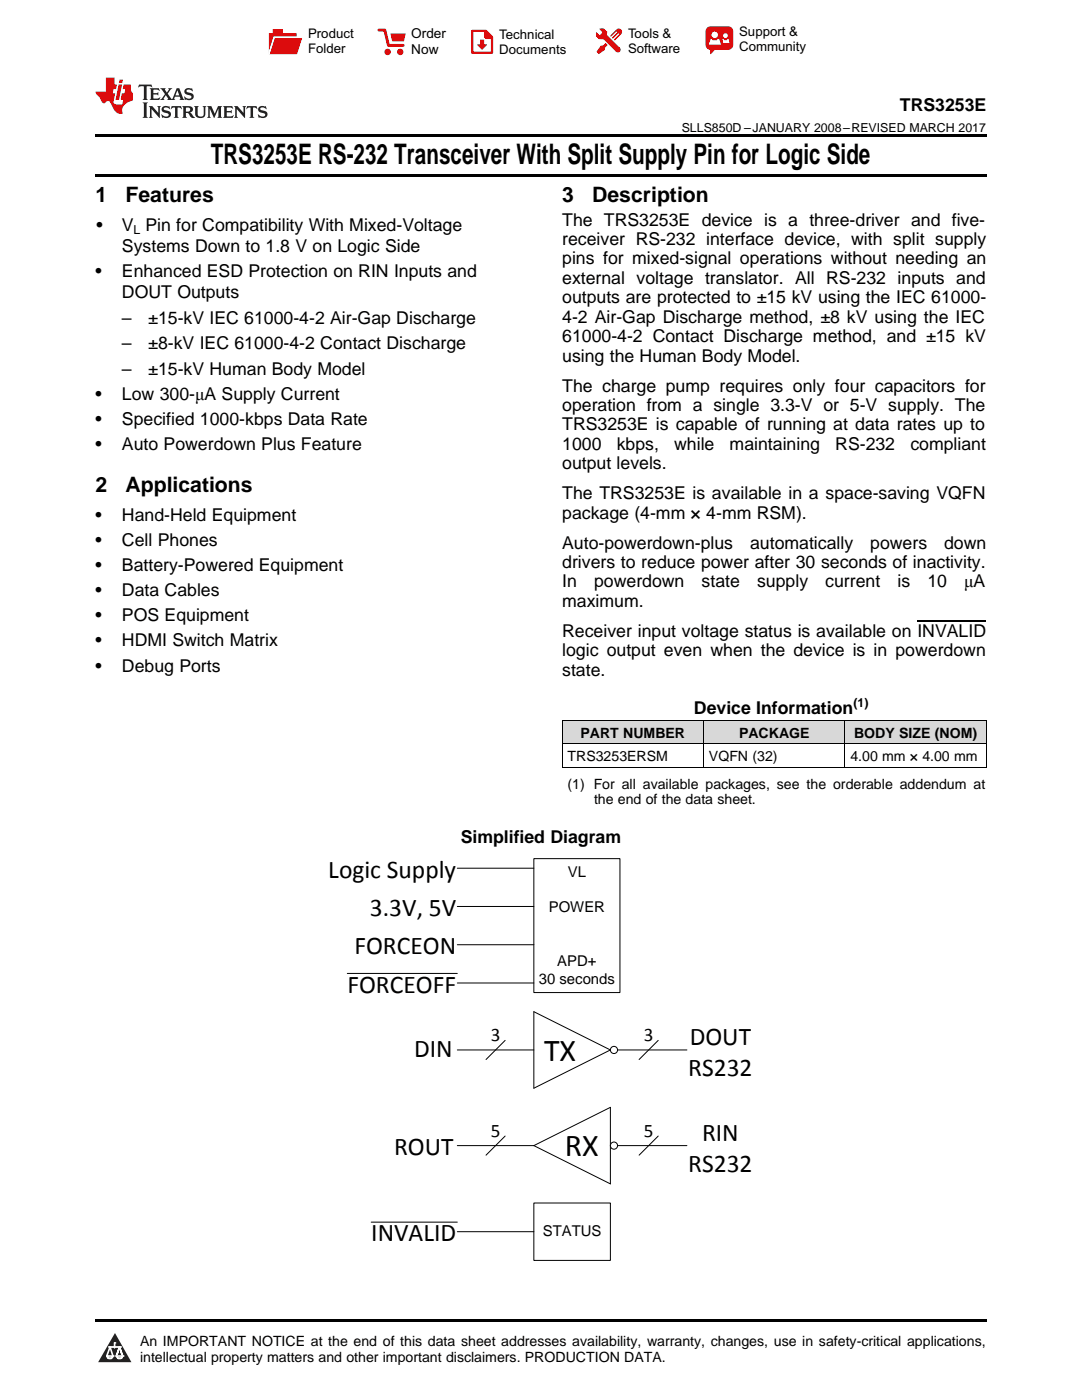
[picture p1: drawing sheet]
<svg xmlns="http://www.w3.org/2000/svg" width="216mm" height="279mm" viewBox="0 0 216 279" stroke-linecap="round" stroke-linejoin="round" font-family="sans-serif">
<defs><g id="words">
<g font-size="6.4">
<text x="108.6" y="211.7">TX</text>
<text x="112.7" y="230.8">RX</text>
</g>
<text font-size="5.6" x="42.1" y="32.8">TRS3253E RS-232 Transceiver With Split Supply Pin for Logic Side</text>
<g font-size="5.1">
<text x="65.5" y="175.2">Logic Supply</text>
<text x="73.8" y="182.8">3.3V, 5V</text>
<text x="70.7" y="190.5">FORCEON</text>
<text x="69.3" y="198.1">FORCEOFF</text>
<text x="137.6" y="208.6">DOUT</text>
<text x="82.6" y="211">DIN</text>
<text x="137.3" y="214.7">RS232</text>
<text x="140.1" y="227.7">RIN</text>
<text x="78.6" y="230.6">ROUT</text>
<text x="137.3" y="233.8">RS232</text>
<text x="74.1" y="247.7">INVALID</text>
</g>
<g font-size="4.2">
<text x="19" y="40.4">1</text>
<text x="25" y="40.4">Features</text>
<text x="112.2" y="40.4">3</text>
<text x="118.2" y="40.4">Description</text>
<text x="19" y="98.2">2</text>
<text x="25" y="98.2">Applications</text>
</g>
<g font-size="3.8">
<text x="97.9" y="207.8">3</text>
<text x="128.5" y="207.8">3</text>
<text x="97.9" y="226.9">5</text>
<text x="128.5" y="226.9">5</text>
</g>
<g font-size="3.5">
<text x="179.6" y="22.2">TRS3253E</text>
<text x="19.2" y="46.1">•</text>
<text x="24.3" y="46.1">V Pin for Compatibility With Mixed-Voltage</text>
<text x="112.2" y="45">The TRS3253E device is a three-driver and five-</text>
<text x="24.3" y="50.3">Systems Down to 1.8 V on Logic Side</text>
<text x="112.2" y="48.9">receiver RS-232 interface device, with split supply</text>
<text x="112.2" y="52.8">pins for mixed-signal operations without needing an</text>
<text x="19" y="55.3">•</text>
<text x="24.3" y="55.3">Enhanced ESD Protection on RIN Inputs and</text>
<text x="24.3" y="59.5">DOUT Outputs</text>
<text x="112.2" y="56.7">external voltage translator. All RS-232 inputs and</text>
<text x="24.3" y="64.6">–</text>
<text x="29.6" y="64.6">±15-kV IEC 61000-4-2 Air-Gap Discharge</text>
<text x="112.2" y="60.5">outputs are protected to ±15 kV using the IEC 61000-</text>
<text x="112.2" y="64.4">4-2 Air-Gap Discharge method, ±8 kV using the IEC</text>
<text x="24.3" y="69.7">–</text>
<text x="29.6" y="69.7">±8-kV IEC 61000-4-2 Contact Discharge</text>
<text x="112.2" y="68.3">61000-4-2 Contact Discharge method, and ±15 kV</text>
<text x="24.3" y="74.8">–</text>
<text x="29.6" y="74.8">±15-kV Human Body Model</text>
<text x="112.2" y="72.2">using the Human Body Model.</text>
<text x="19" y="79.8">•</text>
<text x="24.3" y="79.8">Low 300-μA Supply Current</text>
<text x="112.2" y="78.1">The charge pump requires only four capacitors for</text>
<text x="112.2" y="82">operation from a single 3.3-V or 5-V supply. The</text>
<text x="19" y="84.8">•</text>
<text x="19" y="89.8">•</text>
<text x="24.3" y="84.8">Specified 1000-kbps Data Rate</text>
<text x="24.3" y="89.8">Auto Powerdown Plus Feature</text>
<text x="112.2" y="85.9">TRS3253E is capable of running at data rates up to</text>
<text x="112.2" y="89.8">1000</text>
<text x="123.1" y="89.8">kbps,</text>
<text x="134.5" y="89.8">while</text>
<text x="145.6" y="89.8">maintaining</text>
<text x="166.7" y="89.8">RS-232</text>
<text x="181.7" y="89.8">compliant</text>
<text x="112.2" y="93.7">output levels.</text>
<text x="112.2" y="99.6">The TRS3253E is available in a space-saving VQFN</text>
<text x="19" y="104">•</text>
<text x="24.3" y="104">Hand-Held Equipment</text>
<text x="112.2" y="103.5">package (4-mm × 4-mm RSM).</text>
<text x="19" y="109">•</text>
<text x="19" y="114">•</text>
<text x="24.3" y="109">Cell Phones</text>
<text x="24.3" y="114">Battery-Powered Equipment</text>
<text x="112.2" y="109.5">Auto-powerdown-plus</text>
<text x="112.2" y="113.3">drivers to reduce power after 30 seconds of inactivity.</text>
<text x="149.7" y="109.5">automatically</text>
<text x="173.6" y="109.5">powers</text>
<text x="188.4" y="109.5">down</text>
<text x="19" y="119">•</text>
<text x="24.3" y="119">Data Cables</text>
<text x="112.2" y="117.2">In</text>
<text x="118.5" y="117.2">powerdown</text>
<text x="140" y="117.2">state</text>
<text x="151.1" y="117.2">supply</text>
<text x="164.7" y="117.2">current</text>
<text x="179.1" y="117.2">is</text>
<text x="185" y="117.2">10</text>
<text x="192.4" y="117.2">μA</text>
<text x="19" y="124">•</text>
<text x="24.3" y="124">POS Equipment</text>
<text x="112.2" y="121.1">maximum.</text>
<text x="19" y="129">•</text>
<text x="24.3" y="129">HDMI Switch Matrix</text>
<text x="112.2" y="127.1">Receiver input voltage status is available on INVALID</text>
<text x="112.2" y="131">logic output even when the device is in powerdown</text>
<text x="19" y="134">•</text>
<text x="24.3" y="134">Debug Ports</text>
<text x="112.2" y="134.8">state.</text>
<text x="138.5" y="142.6">Device Information</text>
<text x="91.9" y="168.3">Simplified Diagram</text>
</g>
<g font-size="3">
<text x="113.3" y="174.9">VL</text>
<text x="109.5" y="182.1">POWER</text>
<text x="107.5" y="196.3">30 seconds</text>
<text x="111.2" y="192.7">APD+</text>
<text x="108.3" y="246.7">STATUS</text>
</g>
<g font-size="2.8">
<text x="115.8" y="147.2">PART NUMBER</text>
<text x="147.5" y="147.2">PACKAGE</text>
<text x="170.4" y="147.2">BODY SIZE (NOM)</text>
<text x="113.2" y="151.9">TRS3253ERSM</text>
<text x="141.5" y="151.9">VQFN (32)</text>
<text x="169.7" y="151.9">4.00 mm × 4.00 mm</text>
<text x="113.2" y="157.4">(1) For all available packages, see the orderable addendum at</text>
<text x="118.5" y="160.5">the end of the data sheet.</text>
<text x="27.9" y="268.6">An IMPORTANT NOTICE at the end of this data sheet addresses availability, warranty, changes, use in safety-critical applications,</text>
<text x="27.9" y="271.8">intellectual property matters and other important disclaimers. PRODUCTION DATA.</text>
</g>
<g font-size="2.7">
<text x="82.1" y="7.7">Order</text>
<text x="82.1" y="10.7">Now</text>
</g>
<g font-size="2.6">
<text x="61.5" y="7.6">Product</text>
<text x="61.5" y="10.6">Folder</text>
<text x="99.6" y="7.8">Technical</text>
<text x="99.6" y="10.8">Documents</text>
<text x="125.3" y="7.6">Tools &amp;</text>
<text x="125.3" y="10.6">Software</text>
<text x="147.5" y="7.2">Support &amp;</text>
<text x="147.5" y="10.2">Community</text>
</g>
<g font-size="2.5">
<text x="136" y="26.3">SLLS850D –JANUARY 2008–REVISED MARCH 2017</text>
<text x="26.6" y="46.8">L</text>
<text x="170.3" y="141.1">(1)</text>
</g>
</g></defs>
<g fill="#d8d8d8">
<path d="M112.2 143.8h28.2v4.7h-28.2z"/>
<path d="M140.4 143.8h28.2v4.7h-28.2z"/>
<path d="M168.6 143.8h28.2v4.7h-28.2z"/>
</g>
<path d="M22.9 266l3.3 5.9h-6.6z" fill="#231f20"/>
<path d="M21.3 270.6h1.2l-.3 .5h-.3a.53 .53 0 0 1-.6-.5z" fill-rule="evenodd" fill="#fff"/>
<path d="M21.3 270.6h1.2l-.3 .5h-.3a.53 .53 0 0 1-.6-.5z" fill="none" stroke="#231f20" stroke-width=".33"/>
<path d="M21.3 270.6l1.2 .1-.3 .4h-.5z" fill="none" stroke="#fff" stroke-width=".33"/>
<path d="M22.9 268.9h.1" fill="none" stroke="#fff" stroke-width=".33"/>
<path d="M22.9 268v.9z" fill="#fff"/>
<path d="M22.9 268v.9z" fill="none" stroke="#fff" stroke-width=".33"/>
<circle cx="22.9" cy="268" r=".16" fill="#fff"/>
<path d="M21.8 268.8h.1" fill="none" stroke="#fff" stroke-width=".33"/>
<path d="M21.8 268.8h2.2z" fill="#fff"/>
<path d="M21.8 268.8h2.2z" fill="none" stroke="#fff" stroke-width=".33"/>
<circle cx="24" cy="268.8" r=".16" fill="#fff"/>
<path d="M23.2 270.6h.1" fill="none" stroke="#fff" stroke-width=".33"/>
<path d="M23.8 268.8l-.6 1.8z" fill="#fff"/>
<path d="M23.8 268.8l-.6 1.8z" fill="none" stroke="#fff" stroke-width=".33"/>
<path d="M23.8 268.8l.7 1.8z" fill="#fff"/>
<path d="M23.8 268.8l.7 1.8z" fill="none" stroke="#fff" stroke-width=".33"/>
<path d="M24.4 270.6h.1" fill="none" stroke="#fff" stroke-width=".33"/>
<circle cx="21.3" cy="270.6" r=".16" fill="#fff"/>
<path d="M22 268.8l-.7 1.8z" fill="#fff"/>
<path d="M22 268.8l-.7 1.8z" fill="none" stroke="#fff" stroke-width=".33"/>
<path d="M22 268.8l.5 1.8z" fill="#fff"/>
<path d="M22 268.8l.5 1.8z" fill="none" stroke="#fff" stroke-width=".33"/>
<circle cx="22.5" cy="270.6" r=".16" fill="#fff"/>
<path d="M23.3 270.6h1.2a.63 .63 0 0 1-.6 .5 .63 .63 0 0 1-.6-.5z" fill-rule="evenodd" fill="#fff"/>
<path d="M23.3 270.6h1.2a.63 .63 0 0 1-.6 .5 .63 .63 0 0 1-.6-.5z" fill="none" stroke="#231f20" stroke-width=".33"/>
<path d="M23.3 270.6h1.2l-.4 .5h-.5z" fill="none" stroke="#fff" stroke-width=".33"/>
<path d="M23.2 270.6h.1" fill="none" stroke="#fff" stroke-width=".33"/>
<circle cx="24.5" cy="270.6" r=".16" fill="#fff"/>
<path d="M19 263.2h177.8v.5h-177.8z" fill="#000"/>
<path d="M106.5 201.9l15.3 7.6-15.3 7.7zM106.5 228.6l15.3-7.6v15.3z" fill="none" stroke="#000" stroke-width=".2"/>
<path d="M106.5 171.4h17.2v26.7h-17.2z" fill-rule="evenodd" fill="#fff"/>
<path d="M106.5 171.4h17.2v26.7h-17.2zM91.3 180.9h15.2M91.3 209.5h15.2M100.8 207.6l-3.8 3.9M121.8 209.5h15.3M131.3 207.6l-3.8 3.9M91.3 228.6h15.2M100.8 226.7l-3.8 3.8M121.8 228.6h15.3M131.3 226.7l-3.8 3.8" fill="none" stroke="#000" stroke-width=".2"/>
<circle cx="122.5" cy="209.5" r=".72" fill="#fff"/>
<circle cx="122.5" cy="209.5" r=".72" fill="none" stroke="#000" stroke-width=".2"/>
<circle cx="122.5" cy="228.6" r=".72" fill="#fff"/>
<g fill="none" stroke="#000" stroke-width=".2">
<path d="M69.3 194.3h22M91.3 188.5h15.2M91.3 196.2h15.2"/>
<circle cx="122.5" cy="228.6" r=".72"/>
</g>
<path d="M106.5 240.1h15.3v11.4h-15.3z" fill-rule="evenodd" fill="#fff"/>
<path d="M112.2 153.1h84.6M112.2 148.4h84.6M112.2 143.8h84.6M112.2 143.8v9.3M140.4 143.8v9.3M168.6 143.8v9.3M196.8 143.8v9.3M91.3 173.3h15.2M74.1 243.9h17.2M91.3 245.8h15.2M106.5 240.1h15.3v11.4h-15.3z" fill="none" stroke="#000" stroke-width=".2"/>
<path d="M19 34.8h177.8v.5h-177.8zM19 26.8h177.8v.6h-177.8z" fill="#000"/>
<path d="M27.7 16.9l-.1 .6 .6-.3h.5v.2v2.2l-.2 .4h1l-.2-.4v-2.2v-.2h.5l.6 .3-.2-.6zM29.9 17.6l.2 .4v1.6l-.2 .4h1.9l.1-.6a1.09 1.09 0 0 1-1.3 .1v-.6h.6l.4 .2v-.7l-.2 .2h-.8v-.6l.2-.1a1.01 1.01 0 0 1 1 .3l-.1-.6zM32 17.6l.9 1.2-1 1.2h.9l-.2-.3 .5-.7 .5 .7-.3 .3h1.7l-.2-.3 .1-.4h1l.1 .4-.2 .3h1l-.3-.4-.7-2h-.5l-1 2.2-.8-1.1 .9-1.1h-.9l.2 .2-.4 .7-.4-.7 .2-.2zM35.4 18l.4 1h-.8zM37 17.7a.66 .66 0 0 0-.2 .8 .66 .66 0 0 0 .6 .4l.7 .2 .1 .2a.8 .8 0 0 1-.7 .4 .8 .8 0 0 1-.7-.5l.1 .8 .2-.2a.94 .94 0 0 0 1.1 .1 .94 .94 0 0 0 .4-.9 1.48 1.48 0 0 0-1.3-.6v-.4a1.1 1.1 0 0 1 1.2 .2l-.2-.6-.2 .1-.5-.1zM28.5 20.4l.2 .4v2.3l-.2 .4h1l-.2-.4v-2.3l.2-.4zM29.7 21.2l.2 .4v1.5l-.2 .4h.8l-.3-.4 .1-1.3 1.6 1.8v-2l.2-.4h-.7l.2 .2v1.1l-1.2-1.3zM32.5 21.3a.66 .66 0 0 0-.2 .8 .66 .66 0 0 0 .6 .4l.6 .2 .2 .2a.8 .8 0 0 1-.8 .4 .8 .8 0 0 1-.7-.5l.2 .7 .2-.1a.94 .94 0 0 0 1 .1 .94 .94 0 0 0 .5-1 1.47 1.47 0 0 0-1.3-.6l-.1-.3a1.1 1.1 0 0 1 1.3 .2l-.2-.6-.2 .1-.5-.2zM34.3 21.2l-.2 .6a.64 .64 0 0 1 .8-.3v1.6l-.2 .4h1l-.3-.4 .1-1.6a.66 .66 0 0 1 .8 .3l-.2-.6zM36.3 21.2l.3 .4v1.5l-.3 .4h1l-.2-.2v-.7h.5l.1 .1a.8 .8 0 0 0 1.2 .7l-1-1a.62 .62 0 0 0 .6-.5 .62 .62 0 0 0-.6-.7zM37.1 21.5h.1a.48 .48 0 0 1 .6 0 .48 .48 0 0 1 .1 .6l-.2 .1-.6 .1zM38.7 21.2l.2 .2a2.29 2.29 0 0 0 .4 2 1.05 1.05 0 0 0 1.7-.7v-1.3l.2-.2h-.8l.2 .4v1.1a.61 .61 0 0 1-.6 .6 .61 .61 0 0 1-.6-.6v-1.1l.3-.4zM41.3 21.2l.3 .4v1.5l-.3 .4h.8l-.2-.4v-1.4l.8 1.9 .9-1.9v1.4l-.2 .4h.9l-.2-.4v-1.5l.2-.4h-.8l-.7 1.5-.6-1.5zM44.5 21.2l.2 .4v1.5l-.2 .4h1.9l.2-.6a1.1 1.1 0 0 1-1.4 .2v-.7h.6l.4 .2v-.6l-.2 .1-.8 .1v-.6l.2-.1a1.02 1.02 0 0 1 1.1 .2l-.2-.5zM46.7 21.2l.2 .4v1.5l-.2 .4h.8l-.3-.4 .1-1.3 1.6 1.8v-2l.2-.4h-.7l.2 .2v1.1l-1.2-1.3zM49.3 21.2l-.1 .6a.64 .64 0 0 1 .8-.3v1.6l-.3 .4h1l-.2-.4v-1.6a.66 .66 0 0 1 .8 .3l-.1-.6zM51.7 21.3a.66 .66 0 0 0-.2 .7 .66 .66 0 0 0 .7 .5l.6 .2 .1 .2a.8 .8 0 0 1-.7 .4 .8 .8 0 0 1-.7-.5l.1 .7 .2-.1a.94 .94 0 0 0 1.1 .1 .94 .94 0 0 0 .4-1 1.48 1.48 0 0 0-1.2-.6l-.1-.3a1.1 1.1 0 0 1 1.2 .2l-.2-.6-.1 .1-.6-.2z" fill="#231f20"/>
<path d="M21.1 15.5v2.8h-2v.4l.9 .9a.96 .96 0 0 0 1 1 .59 .59 0 0 1 .5-.4 .59 .59 0 0 1 .5 .3l.4 .8a1.61 1.61 0 0 0 2.1 1.3 1.63 1.63 0 0 1 1.1-2.2l.9-.3v-1.5a1.6 1.6 0 0 1-.4-1.7h-1.4l-.2 .9h.5l-.2 .8h-.5l-.2 1v.3h.5l-.2 .9h-.7a.74 .74 0 0 1-1-.6l.3-1.6h-.5l.2-.8h.5l.1-.9h-.4v-1.4zM23.7 16.9l-.7 3h.8l.6-3zM23.8 15.9l-.1 .7h.7l.2-.7z" fill="#ee1d23"/>
<g fill="#d60000">
<path d="M54.4 5.8h2v.8h2.8v4.2h-5.5v-4.2h.7z" fill-rule="evenodd"/>
<path d="M54.7 7.5h5.6l-1 3.3h-5.6z" fill-rule="evenodd"/>
</g>
<path d="M54.6 7.4h5.8l-.1 .1h-5.5l-1.1 3.3z" fill-rule="evenodd" fill="#fff"/>
<path d="M54.6 7.4h5.8l-.1 .1h-5.5l-1.1 3.3z" fill="none" stroke="#fff" stroke-width=".2"/>
<path d="M75.6 6h1.2l.7 3.1h3" fill="none" stroke="#d60000" stroke-width=".56"/>
<g fill="#d60000">
<path d="M77.9 6.7h3.1l-.4 1.5h-2.3z" fill-rule="evenodd"/>
<circle cx="77.3" cy="10.4" r=".64"/>
<circle cx="79.9" cy="10.4" r=".64"/>
</g>
<path d="M94.2 6.2h2.7l1.3 1.2v3.1h-4z" fill="none" stroke="#d60000" stroke-width=".44"/>
<g fill="#d60000">
<path d="M95.8 7.9h.8v1h.6l-1 1.1-1-1v-.1h.6z" fill-rule="evenodd"/>
<path d="M96.6 6.2h.3l1.3 1.2v.4h-1.3l-.3-.4z" fill-rule="evenodd"/>
<path d="M119.6 5.7h.9l.6 .6 .1 .7 2.5 2.5-.8 .8-2.3-2.3-1.1-.2-.6-.6v-.8l.7 .6 .5-.4v-.2l-.4-.5z" fill-rule="evenodd"/>
<path d="M119.9 9.1h.4l.5-.5 .4 .4-.5 .5v.4l-1.2 .9-.5-.5z" fill-rule="evenodd"/>
<path d="M123 5.9a.67 .67 0 0 1 .9 0 .67 .67 0 0 1 0 .9z" fill-rule="evenodd"/>
<path d="M123 5.9l.9 .9-1.2 1.2h-.2l.1-.2 .9-.9 .1-.2h-.3l-.9 1h-.2v-.2l.9-1 .1-.2h-.3l-.9 1h-.2v-.2z" fill-rule="evenodd"/>
<circle cx="123.3" cy="9.9" r=".54"/>
</g>
<path d="M121.1 6.3l-.1 .7" fill="none" stroke="#d60000" stroke-width=".2"/>
<g fill="#d60000">
<path d="M141.1 5.5l.6-.2h3.6a.95 .95 0 0 1 1 .9v2.8a.95 .95 0 0 1-1 .9h-3.6a.95 .95 0 0 1-.9-.9v-2.8z" fill-rule="evenodd"/>
<path d="M141.7 9.9h.9l-.7 .9h-.2z" fill-rule="evenodd"/>
</g>
<g fill="#fff">
<path d="M144.3 8.6h1.3z"/>
<path d="M141.8 7.8h.3l.1 .2h.8l.2-.2h.3l.4 1.1h-2.5z" fill-rule="evenodd"/>
<path d="M144.2 7.8h.2l.2 .2h.4l.2-.2h.2l.2 .8h-1.3z" fill-rule="evenodd"/>
<circle cx="142.6" cy="6.9" r=".65"/>
<circle cx="144.8" cy="7.1" r=".48"/>
</g>
<path d="M183.1 123.9h13.7" fill="none" stroke="#000" stroke-width=".25"/>
<use href="#words"/>
</svg>
